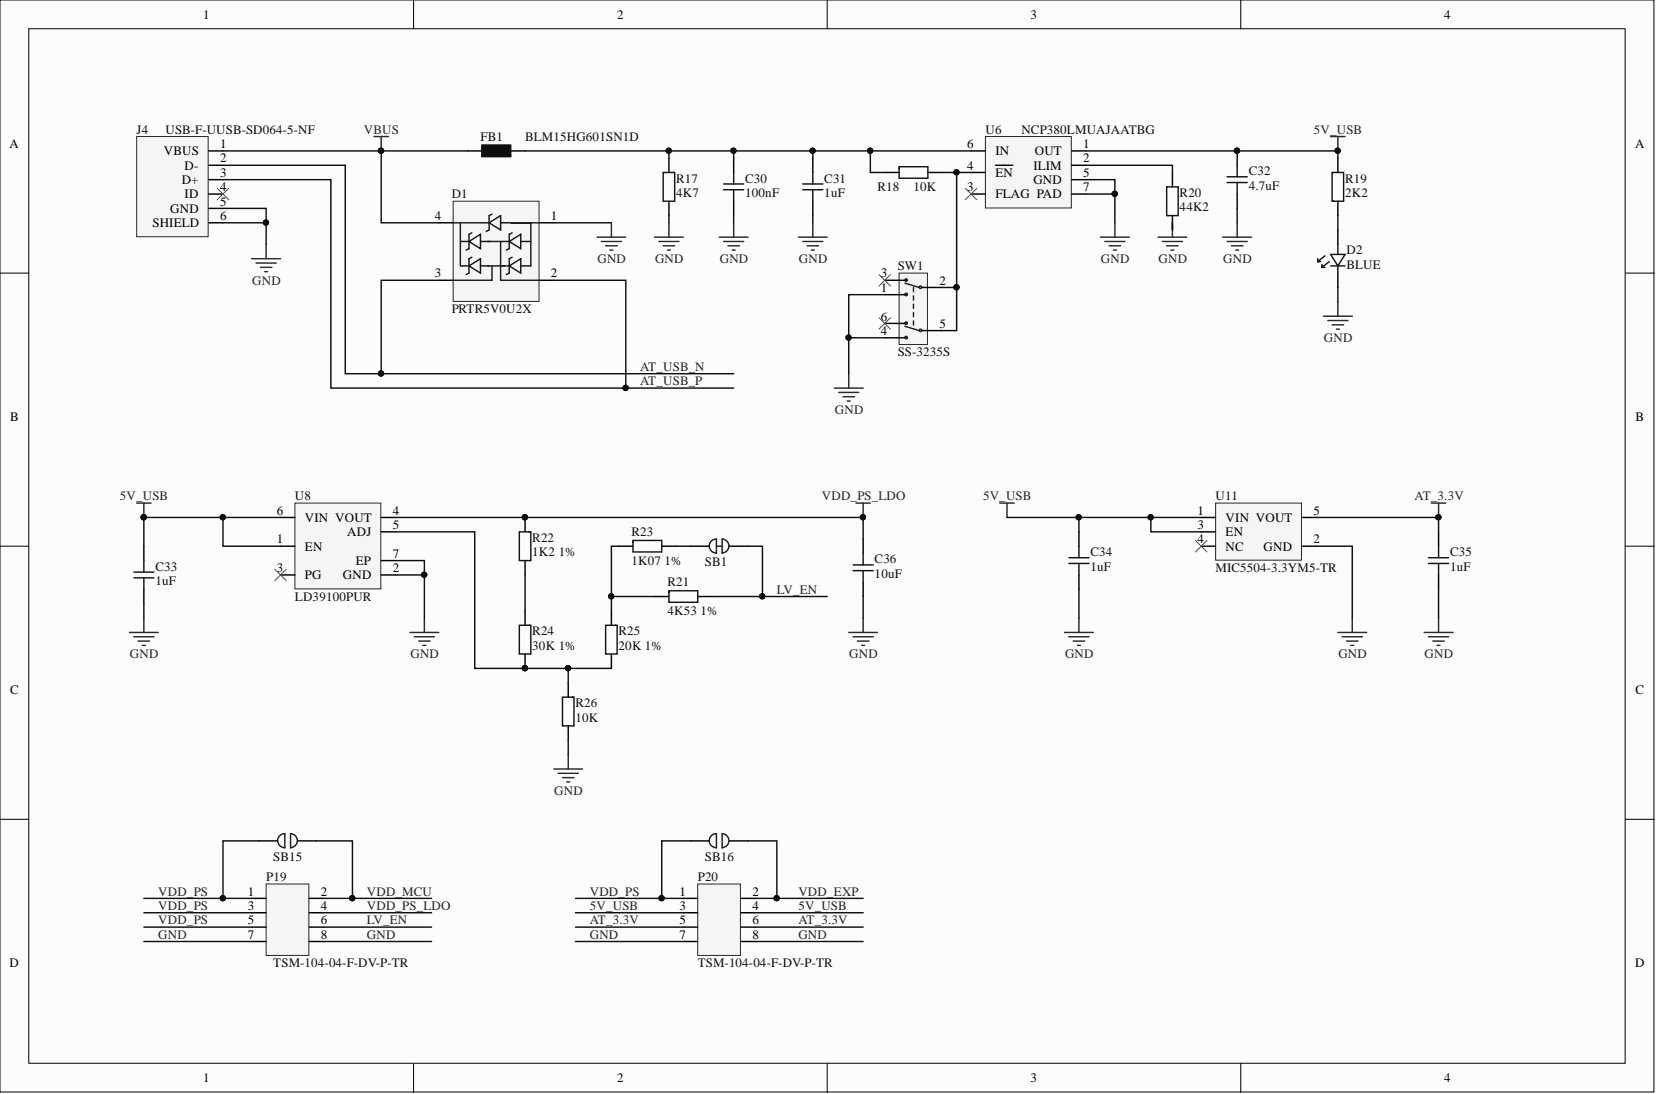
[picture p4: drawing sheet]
<svg xmlns="http://www.w3.org/2000/svg" width="292mm" height="193mm" viewBox="0 0 292 193" stroke-linecap="round" stroke-linejoin="round" font-family="sans-serif">
<defs><g id="words">
<g font-size="2.3">
<text x="35.9" y="3.3">1</text>
<text x="108.9" y="3.3">2</text>
<text x="181.8" y="3.3">3</text>
<text x="254.8" y="3.3">4</text>
<text x="1.7" y="26.1">A</text>
<text x="28.9" y="27.4">VBUS</text>
<text x="32.6" y="29.9">D-</text>
<text x="38.8" y="26.1">1</text>
<text x="38.8" y="28.6">2</text>
<text x="170.6" y="26.1">6</text>
<text x="170.6" y="29.9">4</text>
<text x="175.6" y="27.4">IN</text>
<text x="182.3" y="29.9">ILIM</text>
<text x="182.5" y="27.4">OUT</text>
<text x="191.1" y="28.6">2</text>
<text x="191.1" y="26.1">1</text>
<text x="288.4" y="26.1">A</text>
<text x="32.1" y="32.5">D+</text>
<text x="32.6" y="35">ID</text>
<text x="38.8" y="31.2">3</text>
<text x="38.8" y="33.7">4</text>
<text x="170.6" y="33.7">3</text>
<text x="175.6" y="31.2">EN</text>
<text x="175.6" y="35">FLAG PAD</text>
<text x="182.3" y="32.5">GND</text>
<text x="191.1" y="33.7">7</text>
<text x="191.1" y="31.2">5</text>
<text x="26.9" y="40.1">SHIELD</text>
<text x="30" y="37.5">GND</text>
<text x="38.8" y="36.3">5</text>
<text x="38.8" y="38.8">6</text>
<text x="76.7" y="38.8">4</text>
<text x="97.2" y="38.8">1</text>
<text x="76.7" y="48.9">3</text>
<text x="97.2" y="48.9">2</text>
<text x="155.4" y="48.9">3</text>
<text x="155.4" y="51.5">1</text>
<text x="165.7" y="50.2">2</text>
<text x="155.4" y="56.5">6</text>
<text x="155.4" y="59.1">4</text>
<text x="165.7" y="57.8">5</text>
<text x="1.8" y="74.3">B</text>
<text x="288.5" y="74.3">B</text>
<text x="48.8" y="90.8">6</text>
<text x="48.8" y="95.8">1</text>
<text x="53.8" y="92">VIN VOUT</text>
<text x="61.2" y="94.6">ADJ</text>
<text x="69.3" y="93.3">5</text>
<text x="69.3" y="90.8">4</text>
<text x="211.2" y="90.8">1</text>
<text x="211.2" y="95.8">4</text>
<text x="211.2" y="93.3">3</text>
<text x="216.2" y="92">VIN VOUT</text>
<text x="216.2" y="94.6">EN</text>
<text x="231.7" y="90.8">5</text>
<text x="231.7" y="95.8">2</text>
<text x="48.8" y="100.9">3</text>
<text x="53.8" y="97.1">EN</text>
<text x="62.8" y="99.6">EP</text>
<text x="69.3" y="100.9">2</text>
<text x="69.3" y="98.4">7</text>
<text x="216.2" y="97.1">NC</text>
<text x="222.9" y="97.1">GND</text>
<text x="53.8" y="102.2">PG</text>
<text x="60.5" y="102.2">GND</text>
<text x="1.8" y="122.5">C</text>
<text x="288.5" y="122.5">C</text>
<text x="43.7" y="158">1</text>
<text x="43.7" y="160.5">3</text>
<text x="56.6" y="158">2</text>
<text x="56.6" y="160.5">4</text>
<text x="119.9" y="158">1</text>
<text x="119.9" y="160.5">3</text>
<text x="132.7" y="158">2</text>
<text x="132.7" y="160.5">4</text>
<text x="43.7" y="163">5</text>
<text x="43.7" y="165.6">7</text>
<text x="56.6" y="163">6</text>
<text x="56.6" y="165.6">8</text>
<text x="119.9" y="163">5</text>
<text x="119.9" y="165.6">7</text>
<text x="132.7" y="163">6</text>
<text x="132.7" y="165.6">8</text>
<text x="1.7" y="170.6">D</text>
<text x="288.4" y="170.6">D</text>
<text x="35.9" y="190.9">1</text>
<text x="108.9" y="190.9">2</text>
<text x="181.8" y="190.9">3</text>
<text x="254.8" y="190.9">4</text>
</g>
<g font-size="2.3" fill="#0e0e0e">
<text x="24.1" y="23.6">J4</text>
<text x="29.2" y="23.6">USB-F-UUSB-SD064-5-NF</text>
<text x="173.8" y="23.6">U6</text>
<text x="180.2" y="23.6">NCP380LMUAJAATBG</text>
<text x="84.8" y="24.8">FB1</text>
<text x="92.6" y="24.8">BLM15HG601SN1D</text>
<text x="79.7" y="35">D1</text>
<text x="119.3" y="32.2">R17</text>
<text x="119.3" y="34.7">4K7</text>
<text x="131.4" y="32.2">C30</text>
<text x="131.4" y="34.7">100nF</text>
<text x="145.4" y="32.2">C31</text>
<text x="145.4" y="34.7">1uF</text>
<text x="154.8" y="33.7">R18</text>
<text x="161.1" y="33.7">10K</text>
<text x="208.1" y="34.7">R20</text>
<text x="220.3" y="30.9">C32</text>
<text x="220.3" y="33.5">4.7uF</text>
<text x="237.3" y="32.2">R19</text>
<text x="237.3" y="34.7">2K2</text>
<text x="208.1" y="37.3">44K2</text>
<text x="158.3" y="47.7">SW1</text>
<text x="237.5" y="44.9">D2</text>
<text x="237.5" y="47.4">BLUE</text>
<text x="79.7" y="55.3">PRTR5V0U2X</text>
<text x="158.3" y="62.9">SS-3235S</text>
<text x="52" y="88.2">U8</text>
<text x="214.4" y="88.2">U11</text>
<text x="93.9" y="95.6">R22</text>
<text x="111.4" y="94.6">R23</text>
<text x="27.4" y="100.7">C33</text>
<text x="93.9" y="98.1">1K2</text>
<text x="98.5" y="98.1">1%</text>
<text x="111.4" y="99.6">1K07</text>
<text x="117.2" y="99.6">1%</text>
<text x="124.3" y="99.9">SB1</text>
<text x="154.3" y="99.4">C36</text>
<text x="154.3" y="101.9">10uF</text>
<text x="192.3" y="98.1">C34</text>
<text x="192.3" y="100.7">1uF</text>
<text x="214.4" y="100.9">MIC5504-3.3YM5-TR</text>
<text x="255.8" y="98.1">C35</text>
<text x="255.8" y="100.7">1uF</text>
<text x="27.4" y="103.2">1uF</text>
<text x="52" y="106">LD39100PUR</text>
<text x="117.7" y="103.4">R21</text>
<text x="93.9" y="112.1">R24</text>
<text x="109.1" y="112.1">R25</text>
<text x="117.7" y="108.5">4K53</text>
<text x="123.6" y="108.5">1%</text>
<text x="93.9" y="114.6">30K 1%</text>
<text x="109.1" y="114.6">20K 1%</text>
<text x="101.5" y="124.7">R26</text>
<text x="101.5" y="127.3">10K</text>
<text x="46.9" y="155.4">P19</text>
<text x="48.2" y="151.9">SB15</text>
<text x="123.1" y="155.4">P20</text>
<text x="124.3" y="151.9">SB16</text>
<text x="48.2" y="170.6">TSM-104-04-F-DV-P-TR</text>
<text x="123.1" y="170.6">TSM-104-04-F-DV-P-TR</text>
</g>
<g font-size="2.3" fill="#262626">
<text x="64.2" y="23.6">VBUS</text>
<text x="231.8" y="23.6">5V_USB</text>
<text x="105.4" y="46.4">GND</text>
<text x="115.5" y="46.4">GND</text>
<text x="127" y="46.4">GND</text>
<text x="140.9" y="46.4">GND</text>
<text x="194.2" y="46.4">GND</text>
<text x="204.4" y="46.4">GND</text>
<text x="215.8" y="46.4">GND</text>
<text x="44.5" y="50.2">GND</text>
<text x="112.9" y="65.4">AT_USB_N</text>
<text x="233.5" y="60.3">GND</text>
<text x="112.9" y="67.9">AT_USB_P</text>
<text x="147.3" y="73">GND</text>
<text x="21.1" y="88.2">5V_USB</text>
<text x="145" y="88.2">VDD_PS_LDO</text>
<text x="173.4" y="88.2">5V_USB</text>
<text x="249.5" y="88.2">AT_3.3V</text>
<text x="137" y="104.7">LV_EN</text>
<text x="22.9" y="116.1">GND</text>
<text x="72.4" y="116.1">GND</text>
<text x="149.8" y="116.1">GND</text>
<text x="187.9" y="116.1">GND</text>
<text x="236.1" y="116.1">GND</text>
<text x="251.3" y="116.1">GND</text>
<text x="97.8" y="140.2">GND</text>
<text x="27.9" y="158">VDD_PS</text>
<text x="27.9" y="160.5">VDD_PS</text>
<text x="64.7" y="158">VDD_MCU</text>
<text x="64.7" y="160.5">VDD_PS_LDO</text>
<text x="104" y="158">VDD_PS</text>
<text x="104" y="160.5">5V_USB</text>
<text x="140.8" y="160.5">5V_USB</text>
<text x="140.8" y="158">VDD_EXP</text>
<text x="27.9" y="163">VDD_PS</text>
<text x="27.9" y="165.6">GND</text>
<text x="64.7" y="163">LV_EN</text>
<text x="64.7" y="165.6">GND</text>
<text x="104" y="165.6">GND</text>
<text x="104" y="163">AT_3.3V</text>
<text x="140.8" y="165.6">GND</text>
<text x="140.8" y="163">AT_3.3V</text>
</g>
</g></defs>
<g fill="#fcfcfc" stroke="#000" stroke-width=".18">
<path d="M0 0h291.7v192.6h-291.7z"/>
<path d="M5.1 5.1h281.6v182.4h-281.6z"/>
</g>
<path d="M73 0v5.1M145.9 0v5.1M218.9 0v5.1M0 48.2h5.1M286.7 48.2h5.1M0 96.3h5.1M286.7 96.3h5.1M0 144.5h5.1M286.7 144.5h5.1M73 187.6v5.1M145.9 187.6v5.1M218.9 187.6v5.1" fill="none" stroke="#000" stroke-width=".18"/>
<path d="M24.1 24.1h12.6v17.7h-12.6z" fill="#f5f5f5" stroke="#262626" stroke-width=".18"/>
<path d="M36.8 26.6h2.5M36.8 29.2h2.5M36.8 31.7h2.5M36.8 34.2h2.5M36.8 36.8h2.5M36.8 39.3h2.5" fill="none" stroke="#000" stroke-width=".25"/>
<path d="M79.9 35.5h15.2v17.7h-15.2z" fill="#f5f5f5" stroke="#262626" stroke-width=".18"/>
<g fill="none" stroke="#151515" stroke-width=".25">
<path d="M85 25.6h5.1v2h-5.1zM85 39.3h1.3M86.3 39.3l2-1.3v2.6zM86.8 37.8l-.5 .2v2.6l-.5 .2M88.3 39.3h1.8M117 30.4h2v5.1h-2zM127.6 32.5h3.6M127.6 33.5h3.6M129.4 30.4v2.1M129.4 33.5v2M141.6 32.5h3.5M141.6 33.5h3.5"/>
<path d="M143.4 30.4v2.1M143.4 33.5v2M158.6 29.4h5.1v2h-5.1zM205.8 33h2v5h-2zM216.4 31.2h3.6M216.4 32.2h3.6M218.2 29.2v2M218.2 32.2v2M235 30.4h2v5.1h-2zM81.2 42.6h1.5M81.5 46.9h1.2M82.7 42.6l2.1-1.3v2.6z"/>
<path d="M82.7 46.9l2.1-1.3v2.6zM83.2 41.1l-.5 .2v2.6l-.5 .2M83.2 45.4l-.5 .2v2.6l-.5 .2M84.8 42.6h1.7M84.8 46.9h1.5M88.6 42.6h1.2M88.6 46.9h1.2M89.8 42.6l2.1-1.3v2.6zM89.8 46.9l2.1-1.3v2.6zM90.3 41.1l-.5 .2v2.6l-.5 .2M90.3 45.4l-.5 .2v2.6l-.5 .2M91.9 42.6h1.7"/>
<path d="M91.9 46.9h1.7"/>
</g>
<g fill="none" stroke="#000" stroke-width=".25">
<path d="M77.4 39.3h2.5M82.5 26.6h2.5M90.1 26.6h2.5M95.2 39.3h2.5M118 27.9v2.5M118 35.5v2.5M129.4 27.9v2.5M129.4 35.5v2.5M143.4 27.9v2.5M143.4 35.5v2.5M156.1 30.4h2.5M163.7 30.4h2.5"/>
<path d="M206.8 30.4v2.6M206.8 38v2.6M218.2 26.6v2.6M218.2 34.2v2.6M236 27.9v2.5M236 35.5v2.5M77.4 49.4h2.5M95.2 49.4h2.5"/>
</g>
<path d="M79.9 39.3h5.1M81.2 39.3v7.6h.3M95.2 39.3h-5.1h3.5v7.6M86 42.6h2.6M86 46.9h3.1M86.8 46.9v2.5h-6.9M88.3 42.6v6.8h6.9" fill="none" stroke="#1c1c1c" stroke-width=".25"/>
<g fill="#0e0e0e" stroke="#0e0e0e" stroke-width=".18">
<path d="M85 25.6h5v2h-5z"/>
<circle cx="218.2" cy="26.6" r=".47"/>
</g>
<path d="M158.6 48.2h5v12.6h-5z" fill="#f5f5f5" stroke="#262626" stroke-width=".18"/>
<path d="M156.1 49.4h3.5M156.1 52h3.5M156.1 57h3.5M156.1 59.6h3.5M162.7 58.3h3.5M162.7 50.7h3.5M236 40.6v2.5M236 48.2v2.5" fill="none" stroke="#000" stroke-width=".25"/>
<g fill="none" stroke="#1c1c1c" stroke-width=".25">
<path d="M159.6 49.9l2.5 .8M159.6 57.6l2.5 .7"/>
<circle cx="159.8" cy="59.5" r=".22"/>
<circle cx="159.8" cy="49.4" r=".22"/>
<circle cx="159.8" cy="51.9" r=".22"/>
<circle cx="159.8" cy="57" r=".22"/>
<circle cx="162.4" cy="58.3" r=".22"/>
<circle cx="162.4" cy="50.7" r=".22"/>
</g>
<path d="M161.1 50.7v7.1" fill="none" stroke="#1c1c1c" stroke-width=".25" stroke-dasharray=".7 .7"/>
<path d="M232.4 46.1h.5M232.4 45.6v.5M233.2 47.2h.5M233.2 46.7v.5M233.7 45.1l-1.3 1M234.5 46.1l-1.3 1.1M234.7 44.9h2.6l-1.3 2zM234.7 46.9h2.6M236 43.1v1.8M236 46.9v1.3" fill="none" stroke="#151515" stroke-width=".25"/>
<path d="M173.8 24.1h15.2v12.6h-15.2z" fill="#f5f5f5" stroke="#262626" stroke-width=".18"/>
<path d="M171.3 26.6h2.5M171.3 30.4h2.5M171.3 34.2h2.5M175.6 29.2h3M189 26.6h2.6M189 29.2h2.6M189 34.2h2.6M189 31.7h2.6" fill="none" stroke="#000" stroke-width=".25"/>
<g fill="none" stroke="#262626" stroke-width=".25">
<path d="M66 24.1h2.5M67.2 24.1v2.5M107.8 39.3v2.5M118 39.3v2.5M129.4 39.3v2.5M143.4 39.3v2.5M196.7 39.3v2.5M206.8 39.3v2.5M218.2 39.3v2.5M234.7 24.1h2.6M236 24.1v2.5M44.4 45.6h5.1"/>
<path d="M45.2 46.4h3.5M45.9 47.2h2.1M46.7 47.9h.5M46.9 43.1v2.5M105.3 41.8h5.1M106.1 42.6h3.5M106.8 43.4h2.1M107.6 44.1h.5M115.5 41.8h5M116.2 42.6h3.6M117 43.4h2M117.7 44.1h.5"/>
<path d="M126.9 41.8h5M127.6 42.6h3.6M128.4 43.4h2M129.2 44.1h.5M140.8 41.8h5.1M141.6 42.6h3.5M142.4 43.4h2M143.1 44.1h.5M194.1 41.8h5.1M194.9 42.6h3.5M195.6 43.4h2.1M196.4 44.1h.5"/>
<path d="M204.3 41.8h5M205 42.6h3.6M205.8 43.4h2M206.6 44.1h.5M215.7 41.8h5.1M216.4 42.6h3.6M217.2 43.4h2M218 44.1h.5M233.4 55.8h5.1M234.2 56.5h3.6M235 57.3h2M235.7 58.1h.5"/>
<path d="M236 53.2v2.6M147.2 68.5h5M147.9 69.2h3.6M148.7 70h2M149.5 70.7h.5M149.7 65.9v2.6"/>
</g>
<g fill="#0e0e0e" stroke="#0e0e0e" stroke-width=".18">
<circle cx="67.2" cy="26.6" r=".47"/>
<circle cx="235.9" cy="26.6" r=".47"/>
</g>
<path d="M38.3 33.2l2 2M40.3 33.2l-2 2M170.3 33.2l2 2M172.3 33.2l-2 2M155 56l2.1 2.1M155 48.4l2.1 2.1M157.1 56l-2.1 2.1M157.1 48.4l-2.1 2.1" fill="none" stroke="#4c4c4c" stroke-width=".18"/>
<path d="M52 88.7h15.2v15.2h-15.2z" fill="#f5f5f5" stroke="#262626" stroke-width=".18"/>
<g fill="none" stroke="#000" stroke-width=".25">
<path d="M25.4 96.3v2.6M49.5 91.3h2.5M49.5 96.3h2.5M67.2 91.3h2.6M67.2 98.9h2.6M67.2 93.8h2.6M92.6 91.3v2.5M92.6 98.9v2.5M109.1 96.3h2.5M116.7 96.3h2.6M152.2 95.1v2.5M25.4 104v2.5"/>
<path d="M49.5 101.4h2.5M67.2 101.4h2.6M92.6 107.8v2.5M92.6 115.4v2.5M107.8 107.8v2.5M107.8 115.4v2.5M115.5 105.2h2.5M123.1 105.2h2.5M152.2 102.7v2.5M100.2 120.4v2.6M100.2 128v2.6"/>
</g>
<path d="M48.5 100.4l2 2M50.5 100.4l-2 2" fill="none" stroke="#4c4c4c" stroke-width=".18"/>
<g fill="none" stroke="#262626" stroke-width=".25">
<path d="M24.1 88.7h2.5M25.4 88.7v2.6M151 88.7h2.5M152.2 88.7v2.6M22.8 111.6h5.1M23.6 112.3h3.6M24.4 113.1h2M25.1 113.8h.5M25.4 109v2.6M72.3 111.6h5.1M73.1 112.3h3.5M73.8 113.1h2.1"/>
<path d="M74.6 113.8h.5M74.9 109v2.6M149.7 111.6h5.1M150.5 112.3h3.5M151.2 113.1h2.1M152 113.8h.5M152.2 109v2.6M97.7 135.6h5.1M98.5 136.4h3.5M99.2 137.2h2M100 137.9h.5M100.2 133.1v2.5"/>
</g>
<g fill="#0e0e0e" stroke="#0e0e0e" stroke-width=".18">
<circle cx="25.3" cy="91.2" r=".47"/>
<circle cx="92.6" cy="91.2" r=".47"/>
<circle cx="92.6" cy="117.9" r=".47"/>
<circle cx="152.2" cy="91.2" r=".47"/>
</g>
<g fill="none" stroke="#151515" stroke-width=".25">
<path d="M25.4 98.9v2M91.6 93.8h2v5.1h-2zM111.6 95.3h5.1v2.1h-5.1zM150.5 99.6h3.5M152.2 97.6v2M23.6 100.9h3.6M23.6 101.9h3.6M25.4 101.9v2.1M91.6 110.3h2v5.1h-2zM106.8 110.3h2.1v5.1h-2.1zM118 104.2h5.1v2h-5.1zM150.5 100.7h3.5"/>
<path d="M152.2 100.7v2M99.2 123h2v5h-2z"/>
</g>
<path d="M214.4 88.7h15.2v10.1h-15.2z" fill="#f5f5f5" stroke="#262626" stroke-width=".18"/>
<path d="M190.3 93.8v2.5M211.9 91.3h2.5M211.9 96.3h2.5M211.9 93.8h2.5M229.6 91.3h2.6M229.6 96.3h2.6M253.7 93.8v2.5M190.3 101.4v2.6M253.7 101.4v2.6" fill="none" stroke="#000" stroke-width=".25"/>
<g fill="none" stroke="#262626" stroke-width=".25">
<path d="M176.4 88.7h2.5M177.6 88.7v2.6M252.5 88.7h2.5M253.7 88.7v2.6M187.8 111.6h5M188.5 112.3h3.6M189.3 113.1h2M190.1 113.8h.5M190.3 109v2.6M236 111.6h5.1M236.7 112.3h3.6M237.5 113.1h2"/>
<path d="M238.3 113.8h.5M238.5 109v2.6M251.2 111.6h5.1M252 112.3h3.5M252.7 113.1h2.1M253.5 113.8h.5M253.7 109v2.6"/>
</g>
<path d="M188.5 98.4h3.6M188.5 99.4h3.6M190.3 96.3v2.1M190.3 99.4v2M252 98.4h3.5M252 99.4h3.5M253.7 96.3v2.1M253.7 99.4v2" fill="none" stroke="#151515" stroke-width=".25"/>
<path d="M210.9 95.3l2 2.1M212.9 95.3l-2 2.1" fill="none" stroke="#4c4c4c" stroke-width=".18"/>
<circle cx="253.7" cy="91.2" r=".47" fill="#0e0e0e" stroke="#0e0e0e" stroke-width=".18"/>
<path d="M46.9 155.9h7.6v12.6h-7.6z" fill="#f5f5f5" stroke="#262626" stroke-width=".18"/>
<path d="M44.4 158.5h2.5M54.6 158.5h2.5M44.4 161h2.5M44.4 163.5h2.5M44.4 166.1h2.5M54.6 161h2.5M54.6 163.5h2.5M54.6 166.1h2.5" fill="none" stroke="#000" stroke-width=".25"/>
<path d="M123.1 155.9h7.5v12.6h-7.5z" fill="#f5f5f5" stroke="#262626" stroke-width=".18"/>
<g fill="none" stroke="#000" stroke-width=".25">
<path d="M121.8 96.3h3.3M128.7 96.3h3.2M45.7 148.3h3.3M52.5 148.3h3.3M120.5 158.5h2.6M121.8 148.3h3.3M128.7 148.3h3.2M130.7 158.5h2.5M120.5 161h2.6M120.5 163.5h2.6M120.5 166.1h2.6M130.7 161h2.5"/>
<path d="M130.7 163.5h2.5M130.7 166.1h2.5"/>
</g>
<path d="M126.4 97.5a1.23 1.23 0 0 1-1.3-1.2 1.23 1.23 0 0 1 1.3-1.2v2.5M126.4 96.3h1M127.4 97.5a1.23 1.23 0 0 0 1.2-1.2 1.23 1.23 0 0 0-1.2-1.2v2.5M50.2 149.5a1.23 1.23 0 0 1-1.2-1.2 1.23 1.23 0 0 1 1.2-1.2v2.5M51.3 149.5a1.23 1.23 0 0 0 1.1-1.2 1.23 1.23 0 0 0-1.1-1.2v2.5M126.4 149.5a1.23 1.23 0 0 1-1.3-1.2 1.23 1.23 0 0 1 1.3-1.2v2.5M127.4 149.5a1.23 1.23 0 0 0 1.2-1.2 1.23 1.23 0 0 0-1.2-1.2v2.5" fill="none" stroke="#1c1c1c" stroke-width=".25"/>
<g fill="none" stroke="#0e0e0e" stroke-width=".25">
<path d="M39.3 26.6h43.2M39.3 31.7h19.1v36.8h71M39.3 29.2h21.6v36.7h68.5M39.3 36.8h7.6v6.3M39.3 39.3h7.6M67.2 26.6v12.7h10.2M92.6 26.6h60.9M97.7 39.3h10.1M118 26.6v1.3M118 38v1.3M129.4 26.6v1.3M129.4 38v1.3"/>
<path d="M143.4 26.6v1.3M143.4 38v1.3M166.2 30.4h5.1M168.7 30.4v27.9h-2.5M171.3 26.6h-17.8v3.8h2.6M191.6 31.7h5.1v2.5M191.6 34.2h5.1v5.1M191.6 29.2h15.2v1.2M191.6 26.6h44.4v1.3M206.8 39.3v1.3M218.2 36.8v2.5M236 38v2.6"/>
<path d="M77.4 49.4h-10.2v16.5M97.7 49.4h12.7v19.1M149.7 59.6h6.4M156.1 52h-6.4v13.9M166.2 50.7h2.5M236 50.7v2.5M39.3 91.3v5h10.2M49.5 91.3h-24.1v5M69.8 98.9h5.1v10.1M69.8 93.8h13.9v24.1h24.1M69.8 91.3h82.4v3.8M109.1 96.3h-1.3v8.9h7.7"/>
<path d="M119.3 96.3h2.5M131.9 96.3h2.6v8.9h-8.9M177.6 91.3h34.3M190.3 91.3v2.5M203 91.3v2.5h8.9M232.2 91.3h21.5v2.5M232.2 96.3h6.3v12.7M25.4 106.5v2.5M69.8 101.4h5.1M92.6 101.4v6.4M100.2 117.9v2.5M107.8 105.2v2.6"/>
<path d="M134.5 105.2h11.4M152.2 105.2v3.8M190.3 104v5M253.7 104v5M100.2 130.6v2.5M25.4 158.5h19M45.7 148.3h-6.4v10.2M55.8 148.3h6.4v10.2M57.1 158.5h19M101.5 158.5h19M121.8 148.3h-5.1v10.2M131.9 148.3h5.1v10.2"/>
<path d="M133.2 158.5h19M25.4 161h19M25.4 163.5h19M25.4 166.1h19M57.1 161h19M57.1 163.5h19M57.1 166.1h19M101.5 161h19M101.5 163.5h19M101.5 166.1h19M133.2 161h19M133.2 163.5h19"/>
<path d="M133.2 166.1h19"/>
</g>
<g fill="#0e0e0e" stroke="#0e0e0e" stroke-width=".18">
<circle cx="168.7" cy="30.4" r=".47"/>
<circle cx="153.5" cy="26.6" r=".47"/>
<circle cx="143.3" cy="26.6" r=".47"/>
<circle cx="129.4" cy="26.6" r=".47"/>
<circle cx="118" cy="26.6" r=".47"/>
<circle cx="67.2" cy="26.6" r=".47"/>
<circle cx="110.3" cy="68.4" r=".47"/>
<circle cx="67.2" cy="65.9" r=".47"/>
<circle cx="168.7" cy="50.7" r=".47"/>
<circle cx="149.7" cy="59.5" r=".47"/>
<circle cx="196.6" cy="34.2" r=".47"/>
<circle cx="218.2" cy="26.6" r=".47"/>
<circle cx="235.9" cy="26.6" r=".47"/>
<circle cx="46.9" cy="39.3" r=".47"/>
<circle cx="39.3" cy="91.2" r=".47"/>
<circle cx="25.3" cy="91.2" r=".47"/>
<circle cx="74.8" cy="101.4" r=".47"/>
<circle cx="107.8" cy="105.2" r=".47"/>
<circle cx="134.4" cy="105.2" r=".47"/>
<circle cx="100.2" cy="117.9" r=".47"/>
<circle cx="92.6" cy="117.9" r=".47"/>
<circle cx="152.2" cy="91.2" r=".47"/>
<circle cx="92.6" cy="91.2" r=".47"/>
<circle cx="203" cy="91.2" r=".47"/>
<circle cx="190.3" cy="91.2" r=".47"/>
<circle cx="253.7" cy="91.2" r=".47"/>
<circle cx="39.3" cy="158.4" r=".47"/>
<circle cx="62.1" cy="158.4" r=".47"/>
<circle cx="116.7" cy="158.4" r=".47"/>
<circle cx="137" cy="158.4" r=".47"/>
</g>
<use href="#words"/>
</svg>
